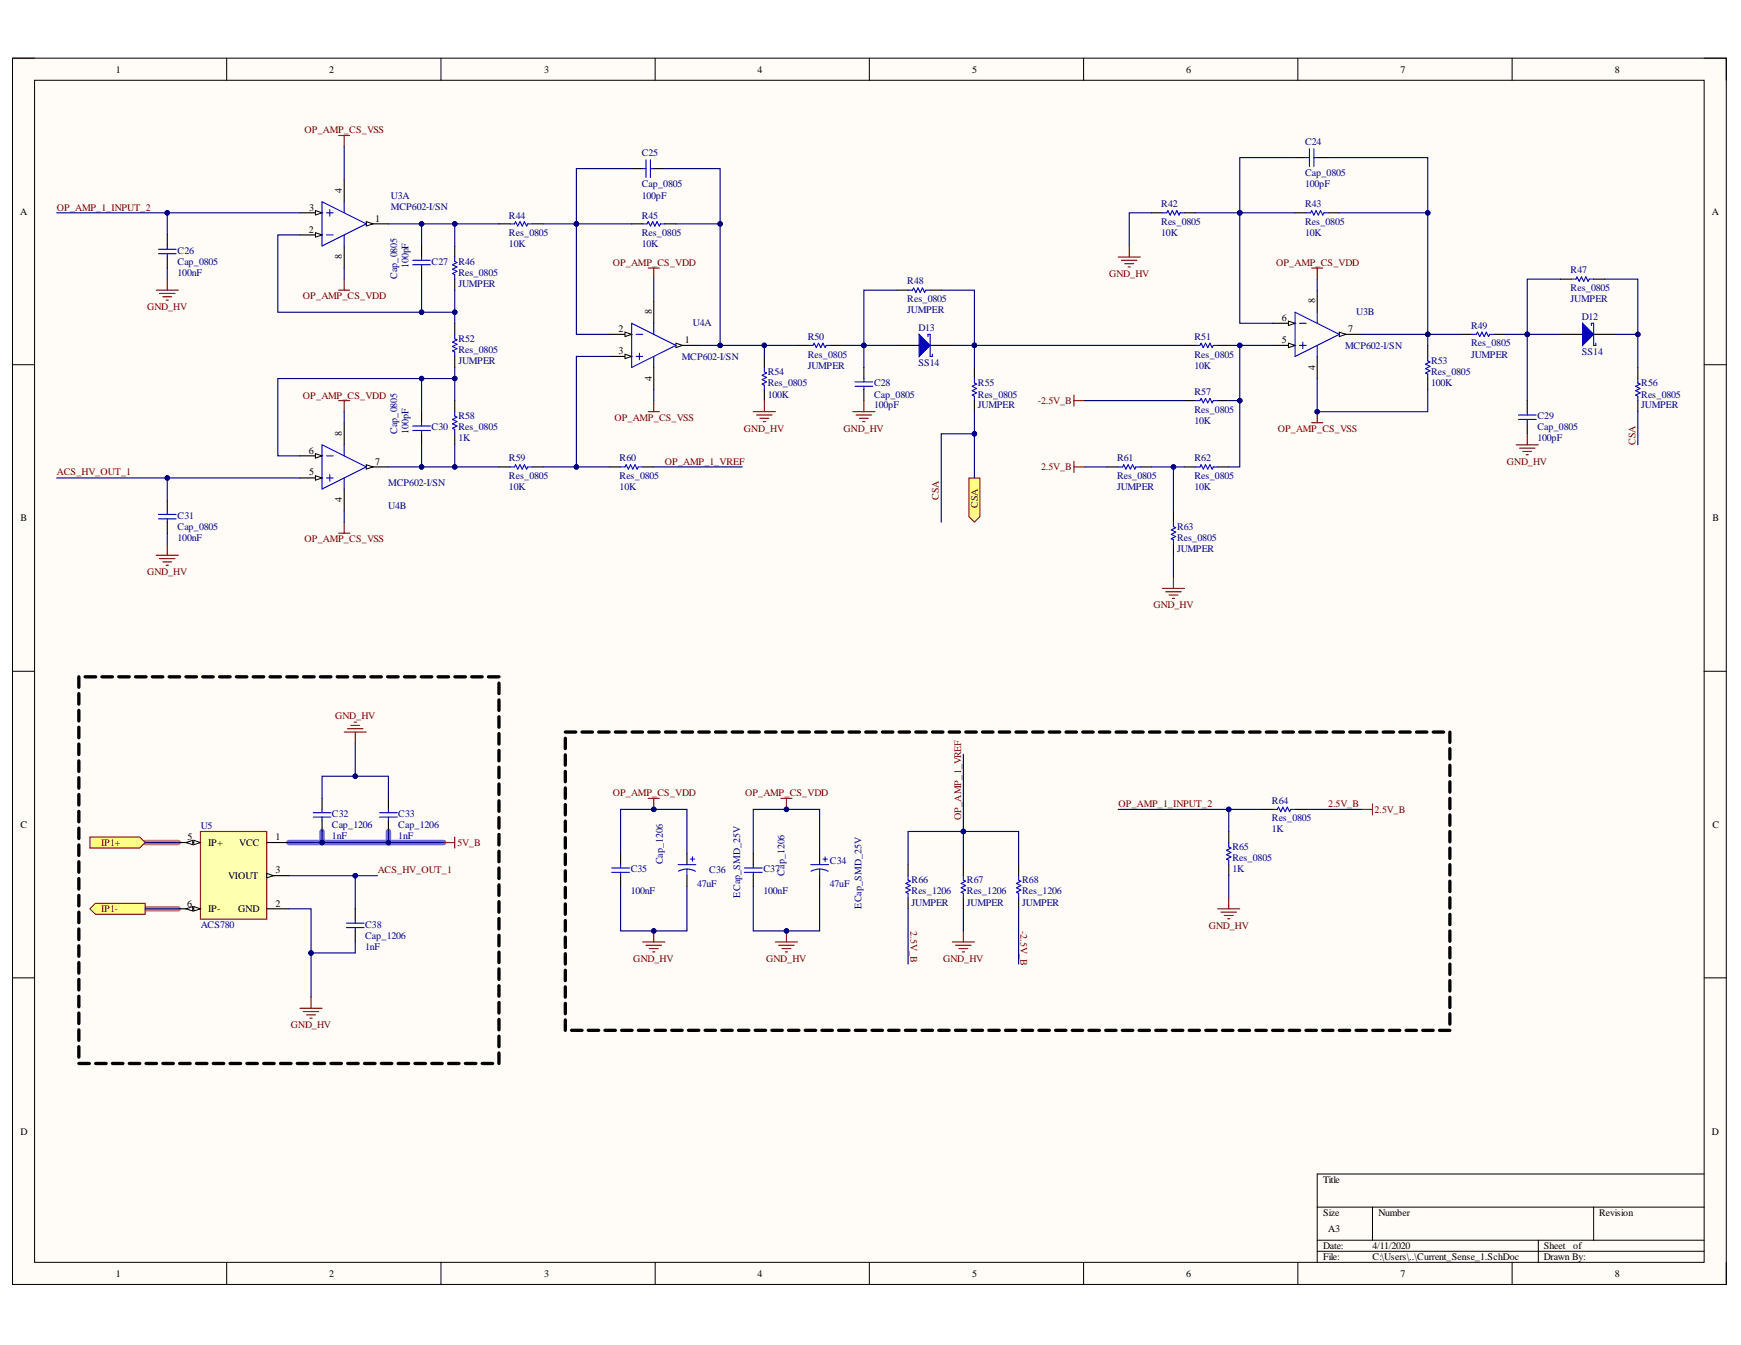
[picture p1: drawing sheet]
<svg xmlns="http://www.w3.org/2000/svg" width="279mm" height="216mm" viewBox="0 0 279 216" stroke-linecap="round" stroke-linejoin="round" font-family="sans-serif">
<defs><g id="words">
<g font-size="1.6">
<text x="18.6" y="11.7">1</text>
<text x="52.8" y="11.7">2</text>
<text x="87.3" y="11.7">3</text>
<text x="121.6" y="11.7">4</text>
<text x="156" y="11.7">5</text>
<text x="190.3" y="11.7">6</text>
<text x="224.8" y="11.7">7</text>
<text x="259.2" y="11.7">8</text>
<text x="3.2" y="34.5">A</text>
<text x="49.6" y="33.8">3</text>
<text x="54.9" y="30.9" transform="rotate(-90 54.9 30.9)">4</text>
<text x="60.2" y="35.6">1</text>
<text x="274.7" y="34.5">A</text>
<text x="49.5" y="37.4">2</text>
<text x="54.9" y="41.6" transform="rotate(-90 54.9 41.6)">8</text>
<text x="99.3" y="53.3">2</text>
<text x="104.6" y="50.5" transform="rotate(-90 104.6 50.5)">8</text>
<text x="205.7" y="51.6">6</text>
<text x="211.1" y="48.7" transform="rotate(-90 211.1 48.7)">8</text>
<text x="216.4" y="53.3">7</text>
<text x="99.3" y="56.9">3</text>
<text x="109.9" y="55.1">1</text>
<text x="205.7" y="55.1">5</text>
<text x="211.1" y="59.4" transform="rotate(-90 211.1 59.4)">4</text>
<text x="104.6" y="61.2" transform="rotate(-90 104.6 61.2)">4</text>
<text x="54.9" y="70" transform="rotate(-90 54.9 70)">8</text>
<text x="49.5" y="72.9">6</text>
<text x="49.6" y="76.3">5</text>
<text x="60.2" y="74.6">7</text>
<text x="3.3" y="83.7">B</text>
<text x="54.9" y="80.6" transform="rotate(-90 54.9 80.6)">4</text>
<text x="274.8" y="83.7">B</text>
<text x="3.3" y="132.9">C</text>
<text x="30.1" y="134.9">5</text>
<text x="33.4" y="135.7">IP+</text>
<text x="38.4" y="135.7">VCC</text>
<text x="44.2" y="134.9">1</text>
<text x="274.8" y="132.9">C</text>
<text x="36.6" y="141">VIOUT</text>
<text x="44.2" y="140.2">3</text>
<text x="30" y="145.5">6</text>
<text x="33.4" y="146.4">IP-</text>
<text x="38.2" y="146.4">GND</text>
<text x="44.2" y="145.5">2</text>
<text x="3.3" y="182.1">D</text>
<text x="274.7" y="182.1">D</text>
<text x="212.3" y="189.9">Title</text>
<text x="212.3" y="195.1">Size</text>
<text x="213.2" y="197.8">A3</text>
<text x="221.2" y="195.1">Number</text>
<text x="256.6" y="195.1">Revision</text>
<text x="212.3" y="200.5">Date:</text>
<text x="212.3" y="202.2">File:</text>
<text x="220.3" y="200.5">4/11/2020</text>
<text x="220.3" y="202.2">C:\Users\..\Current_Sense_1.SchDoc</text>
<text x="247.7" y="200.5">Sheet</text>
<text x="247.7" y="202.2">Drawn By:</text>
<text x="252.5" y="200.5">of</text>
<text x="18.6" y="204.9">1</text>
<text x="52.8" y="204.9">2</text>
<text x="87.3" y="204.9">3</text>
<text x="121.6" y="204.9">4</text>
<text x="156" y="204.9">5</text>
<text x="190.3" y="204.9">6</text>
<text x="224.8" y="204.9">7</text>
<text x="259.2" y="204.9">8</text>
</g>
<g font-size="1.6" fill="#800000">
<text x="48.9" y="21.4">OP_AMP_CS_VSS</text>
<text x="9.1" y="33.8">OP_AMP_1_INPUT_2</text>
<text x="98.3" y="42.7">OP_AMP_CS_VDD</text>
<text x="178" y="44.5">GND_HV</text>
<text x="204.8" y="42.7">OP_AMP_CS_VDD</text>
<text x="23.6" y="49.8">GND_HV</text>
<text x="48.6" y="48">OP_AMP_CS_VDD</text>
<text x="48.6" y="64">OP_AMP_CS_VDD</text>
<text x="166.6" y="64.8">-2.5V_B</text>
<text x="98.6" y="67.5">OP_AMP_CS_VSS</text>
<text x="119.4" y="69.3">GND_HV</text>
<text x="135.4" y="69.3">GND_HV</text>
<text x="205" y="69.3">OP_AMP_CS_VSS</text>
<text x="262.5" y="71.4" transform="rotate(-90 262.5 71.4)">CSA</text>
<text x="9.1" y="76.3">ACS_HV_OUT_1</text>
<text x="106.7" y="74.6">OP_AMP_1_VREF</text>
<text x="167.1" y="75.5">2.5V_B</text>
<text x="241.8" y="74.6">GND_HV</text>
<text x="150.7" y="80.3" transform="rotate(-90 150.7 80.3)">CSA</text>
<text x="156.9" y="81.6" transform="rotate(-90 156.9 81.6)">CSA</text>
<text x="48.9" y="87">OP_AMP_CS_VSS</text>
<text x="23.6" y="92.3">GND_HV</text>
<text x="185.1" y="97.6">GND_HV</text>
<text x="53.8" y="115.4">GND_HV</text>
<text x="98.3" y="127.8">OP_AMP_CS_VDD</text>
<text x="119.6" y="127.8">OP_AMP_CS_VDD</text>
<text x="154.2" y="131.7" transform="rotate(-90 154.2 131.7)">OP_AMP_1_VREF</text>
<text x="179.5" y="129.6">OP_AMP_1_INPUT_2</text>
<text x="213.2" y="129.6">2.5V_B</text>
<text x="220.6" y="130.5">2.5V_B</text>
<text x="16.2" y="135.7">IP1+</text>
<text x="73.4" y="135.7">5V_B</text>
<text x="60.6" y="140.2">ACS_HV_OUT_1</text>
<text x="16.2" y="146.4">IP1-</text>
<text x="146.1" y="149.4" transform="rotate(90 146.1 149.4)">2.5V_B</text>
<text x="163.8" y="149.4" transform="rotate(90 163.8 149.4)">-2.5V_B</text>
<text x="194" y="149.1">GND_HV</text>
<text x="101.6" y="154.4">GND_HV</text>
<text x="122.9" y="154.4">GND_HV</text>
<text x="151.4" y="154.4">GND_HV</text>
<text x="46.7" y="165">GND_HV</text>
</g>
<g font-size="1.6" fill="#000080">
<text x="209.4" y="23.3">C24</text>
<text x="103" y="25.1">C25</text>
<text x="209.4" y="28.3">Cap_0805</text>
<text x="62.7" y="31.9">U3A</text>
<text x="62.7" y="33.6">MCP602-I/SN</text>
<text x="81.7" y="35.1">R44</text>
<text x="103" y="35.1">R45</text>
<text x="103" y="31.9">100pF</text>
<text x="103" y="30.1">Cap_0805</text>
<text x="186.4" y="33.3">R42</text>
<text x="209.4" y="33.3">R43</text>
<text x="209.4" y="30.1">100pF</text>
<text x="28.5" y="40.7">C26</text>
<text x="81.7" y="39.6">10K</text>
<text x="81.7" y="37.9">Res_0805</text>
<text x="103" y="39.6">10K</text>
<text x="103" y="37.9">Res_0805</text>
<text x="186.4" y="37.9">10K</text>
<text x="186.4" y="36.1">Res_0805</text>
<text x="209.4" y="37.9">10K</text>
<text x="209.4" y="36.1">Res_0805</text>
<text x="28.5" y="44.3">100nF</text>
<text x="28.5" y="42.5">Cap_0805</text>
<text x="63.8" y="44.8" transform="rotate(-90 63.8 44.8)">Cap_0805</text>
<text x="65.5" y="43" transform="rotate(-90 65.5 43)">100pF</text>
<text x="69.3" y="42.5">C27</text>
<text x="73.6" y="46.1">JUMPER</text>
<text x="73.6" y="42.5">R46</text>
<text x="73.6" y="44.3">Res_0805</text>
<text x="145.6" y="45.6">R48</text>
<text x="252.1" y="43.9">R47</text>
<text x="252.1" y="46.7">Res_0805</text>
<text x="111.2" y="52.4">U4A</text>
<text x="145.6" y="50.3">JUMPER</text>
<text x="145.6" y="48.5">Res_0805</text>
<text x="147.4" y="53.2">D13</text>
<text x="217.6" y="50.6">U3B</text>
<text x="236.1" y="52.7">R49</text>
<text x="252.1" y="48.5">JUMPER</text>
<text x="253.8" y="51.4">D12</text>
<text x="73.6" y="58.5">JUMPER</text>
<text x="73.6" y="54.9">R52</text>
<text x="73.6" y="56.7">Res_0805</text>
<text x="109.4" y="57.7">MCP602-I/SN</text>
<text x="129.6" y="59.2">JUMPER</text>
<text x="129.6" y="54.5">R50</text>
<text x="129.6" y="57.4">Res_0805</text>
<text x="147.4" y="58.8">SS14</text>
<text x="191.7" y="59.2">10K</text>
<text x="191.7" y="54.5">R51</text>
<text x="191.7" y="57.4">Res_0805</text>
<text x="215.9" y="56">MCP602-I/SN</text>
<text x="229.7" y="58.5">R53</text>
<text x="236.1" y="57.4">JUMPER</text>
<text x="236.1" y="55.6">Res_0805</text>
<text x="253.8" y="57.1">SS14</text>
<text x="123.2" y="63.8">100K</text>
<text x="123.2" y="60.3">R54</text>
<text x="123.2" y="62">Res_0805</text>
<text x="140.3" y="65.5">100pF</text>
<text x="140.3" y="62">C28</text>
<text x="140.3" y="63.8">Cap_0805</text>
<text x="156.9" y="65.5">JUMPER</text>
<text x="156.9" y="62">R55</text>
<text x="156.9" y="63.8">Res_0805</text>
<text x="191.7" y="63.4">R57</text>
<text x="229.7" y="62">100K</text>
<text x="229.7" y="60.3">Res_0805</text>
<text x="263.4" y="65.5">JUMPER</text>
<text x="263.4" y="62">R56</text>
<text x="263.4" y="63.8">Res_0805</text>
<text x="63.8" y="69.6" transform="rotate(-90 63.8 69.6)">Cap_0805</text>
<text x="65.5" y="69.6" transform="rotate(-90 65.5 69.6)">100pF</text>
<text x="69.3" y="69.1">C30</text>
<text x="73.6" y="70.8">1K</text>
<text x="73.6" y="67.3">R58</text>
<text x="73.6" y="69.1">Res_0805</text>
<text x="191.7" y="68">10K</text>
<text x="191.7" y="66.3">Res_0805</text>
<text x="246.7" y="70.8">100pF</text>
<text x="246.7" y="67.3">C29</text>
<text x="246.7" y="69.1">Cap_0805</text>
<text x="81.7" y="74">R59</text>
<text x="81.7" y="76.9">Res_0805</text>
<text x="99.4" y="74">R60</text>
<text x="99.4" y="76.9">Res_0805</text>
<text x="179.3" y="74">R61</text>
<text x="179.3" y="76.9">Res_0805</text>
<text x="191.7" y="74">R62</text>
<text x="191.7" y="76.9">Res_0805</text>
<text x="28.5" y="83.2">C31</text>
<text x="62.3" y="81.6">U4B</text>
<text x="62.3" y="78.1">MCP602-I/SN</text>
<text x="81.7" y="78.7">10K</text>
<text x="99.4" y="78.7">10K</text>
<text x="179.3" y="78.7">JUMPER</text>
<text x="191.7" y="78.7">10K</text>
<text x="28.5" y="86.8">100nF</text>
<text x="28.5" y="85">Cap_0805</text>
<text x="188.9" y="88.6">JUMPER</text>
<text x="188.9" y="85">R63</text>
<text x="188.9" y="86.8">Res_0805</text>
<text x="53.3" y="131.2">C32</text>
<text x="63.9" y="131.2">C33</text>
<text x="204.1" y="129">R64</text>
<text x="204.1" y="131.8">Res_0805</text>
<text x="32.2" y="133.1">U5</text>
<text x="53.3" y="134.7">1nF</text>
<text x="53.3" y="132.9">Cap_1206</text>
<text x="63.9" y="134.7">1nF</text>
<text x="63.9" y="132.9">Cap_1206</text>
<text x="197.8" y="136.5">R65</text>
<text x="204.1" y="133.6">1K</text>
<text x="101.2" y="143.6">100nF</text>
<text x="101.2" y="140">C35</text>
<text x="106.4" y="138.8" transform="rotate(-90 106.4 138.8)">Cap_1206</text>
<text x="111.9" y="142.3">47uF</text>
<text x="113.8" y="140.2">C36</text>
<text x="122.5" y="143.6">100nF</text>
<text x="122.5" y="140">C37</text>
<text x="125.9" y="140.5" transform="rotate(-90 125.9 140.5)">Cap_1206</text>
<text x="133.2" y="142.3">47uF</text>
<text x="133.2" y="138.8">C34</text>
<text x="146.3" y="141.8">R66</text>
<text x="146.3" y="143.6">Res_1206</text>
<text x="155.2" y="141.8">R67</text>
<text x="155.2" y="143.6">Res_1206</text>
<text x="164" y="141.8">R68</text>
<text x="164" y="143.6">Res_1206</text>
<text x="197.8" y="140">1K</text>
<text x="197.8" y="138.3">Res_0805</text>
<text x="32.2" y="149">ACS780</text>
<text x="58.6" y="148.9">C38</text>
<text x="118.8" y="144.1" transform="rotate(-90 118.8 144.1)">ECap_SMD_25V</text>
<text x="138.2" y="145.9" transform="rotate(-90 138.2 145.9)">ECap_SMD_25V</text>
<text x="146.3" y="145.4">JUMPER</text>
<text x="155.2" y="145.4">JUMPER</text>
<text x="164" y="145.4">JUMPER</text>
<text x="58.6" y="152.5">1nF</text>
<text x="58.6" y="150.7">Cap_1206</text>
</g>
</g></defs>
<path d="M2 9.3h275v196.9h-275z" fill-rule="evenodd" fill="#fffcf8"/>
<path d="M2 9.3h275v196.9h-275z" fill="none" stroke="#000" stroke-width=".16"/>
<path d="M5.5 12.9h268v189.7h-268z" fill-rule="evenodd" fill="#fffcf8"/>
<g fill="none" stroke="#000" stroke-width=".16">
<path d="M2 9.3h3.5M5.5 12.9h268v189.7h-268zM36.4 9.3v3.6M70.8 9.3v3.6M105.1 9.3v3.6M139.5 9.3v3.6M173.9 9.3v3.6M208.3 9.3v3.6M242.7 9.3v3.6M273.5 9.3h3.5v3.6M2 58.5h3.5M273.5 58.6h3.5"/>
<path d="M2 107.8h3.5M273.5 107.8h3.5M2 157h3.5M273.5 157h3.5M211.4 193.8h62.1M211.4 199.1h62.1M220.3 193.8v5.3M246.9 199.1v3.5M255.8 193.8v5.3M273.5 188.4h-62.1v14.2M36.4 202.6v3.6M70.8 202.6v3.6"/>
<path d="M105.1 202.6v3.6M139.5 202.6v3.6M173.9 202.6v3.6M208.3 202.6v3.6M211.4 200.9h62.1M242.7 202.6v3.6M277 202.6v3.6"/>
</g>
<path d="M23.3 135.2h5.3M23.3 145.9h5.3" fill="none" stroke="#ff6e6e" stroke-width=".89"/>
<path d="M51.7 133.5v1.7M62.3 133.5v1.7h-15.9M62.3 135.2h8.9" fill="none" stroke="#6e6eff" stroke-width=".89"/>
<path d="M14.4 134.4h8l.9 .8-.9 .9h-8z" fill-rule="evenodd" fill="#ffff80"/>
<path d="M14.4 134.4h8l.9 .8-.9 .9h-8z" fill="none" stroke="#800000" stroke-width=".16"/>
<path d="M14.4 145.9l.9-.9h8v1.8h-8z" fill-rule="evenodd" fill="#ffff80"/>
<path d="M14.4 145.9l.9-.9h8v1.8h-8z" fill="none" stroke="#800000" stroke-width=".16"/>
<path d="M97.8 57.2h3.6" fill="none" stroke="#000" stroke-width=".18"/>
<path d="M100.3 56.9l1.1 .3-1.1 .4z" fill="#f8fcff"/>
<path d="M100.3 56.9l1.1 .3-1.1 .4z" fill="none" stroke="#000" stroke-width=".16"/>
<path d="M97.8 53.7h3.6" fill="none" stroke="#000" stroke-width=".18"/>
<path d="M100.3 53.3l1.1 .4-1.1 .3z" fill="#f8fcff"/>
<path d="M100.3 53.3l1.1 .4-1.1 .3z" fill="none" stroke="#000" stroke-width=".16"/>
<path d="M108.5 55.4h3.5" fill="none" stroke="#000" stroke-width=".18"/>
<path d="M108.5 55.1l1 .3-1 .4z" fill="#f8fcff"/>
<path d="M108.5 55.1l1 .3-1 .4z" fill="none" stroke="#000" stroke-width=".16"/>
<path d="M103.1 35.9h.8l.1-.3 .4 .7 .3-.7 .4 .7 .4-.7 .3 .7 .2-.4h.7M101.4 51.9l7.1 3.5-7.1 3.6zM102.1 53.7h1M102.1 57.2h1M102.6 56.7v1M104.9 51.9v1.8M104.9 57.2v1.8M122.7 59v.7l.3 .2-.7 .3 .7 .4-.7 .3 .7 .4-.7 .4 .4 .1v.7" fill="none" stroke="#00f" stroke-width=".18"/>
<path d="M101.4 35.9h1.7M106.7 35.9h1.8M104.9 48.3v3.6M104.9 59v3.5M122.7 57.2v1.8M122.7 62.5v1.8" fill="none" stroke="#000" stroke-width=".18"/>
<path d="M155.5 76.7h1.8v6.2l-.9 .9-.9-.9z" fill-rule="evenodd" fill="#ffff80"/>
<path d="M155.5 76.7h1.8v6.2l-.9 .9-.9-.9z" fill="none" stroke="#800000" stroke-width=".16"/>
<path d="M48.1 34.2h3.6" fill="none" stroke="#000" stroke-width=".18"/>
<path d="M50.6 33.8l1.1 .4-1.1 .3z" fill="#f8fcff"/>
<path d="M50.6 33.8l1.1 .4-1.1 .3z" fill="none" stroke="#000" stroke-width=".16"/>
<path d="M48.1 37.7h3.6" fill="none" stroke="#000" stroke-width=".18"/>
<path d="M50.6 37.4l1.1 .3-1.1 .4z" fill="#f8fcff"/>
<path d="M50.6 37.4l1.1 .3-1.1 .4z" fill="none" stroke="#000" stroke-width=".16"/>
<path d="M58.8 35.9h3.5" fill="none" stroke="#000" stroke-width=".18"/>
<path d="M58.8 35.6l1 .3-1 .4z" fill="#f8fcff"/>
<path d="M58.8 35.6l1 .3-1 .4z" fill="none" stroke="#000" stroke-width=".16"/>
<g fill="none" stroke="#00f" stroke-width=".18">
<path d="M26.8 39.5v.5M51.7 32.4l7.1 3.5-7.1 3.6zM52.4 37.7h1.1M52.4 34.2h1.1M52.9 33.6v1.1M55.2 32.4v1.8M55.2 37.7v1.8M103.1 27.1h.6M103.7 25.7v2.8M104.4 25.7v2.8M104.4 27.1h.5M25.4 40h2.9"/>
<path d="M25.4 40.7h2.9M26.8 40.7v.6M73 41.3v.7l.3 .1-.7 .4 .7 .4-.7 .3 .7 .4-.7 .3 .4 .2v.7M129.8 55.4h.7l.1-.3 .4 .7 .4-.7 .3 .7 .4-.7 .3 .7 .2-.4h.7M137.2 61.3h2.9M137.2 62h2.9M138.6 60.8v.5M138.6 62v.5M50.3 131.2h2.8M50.3 130.5h2.8M51.7 129.9v.6M51.7 131.2v.5"/>
<path d="M60.9 131.2h2.9M60.9 130.5h2.9M62.3 129.9v.6M62.3 131.2v.5M55.6 148.2h2.8M55.6 148.9h2.8M57 147.7v.5M57 148.9v.5"/>
</g>
<g fill="none" stroke="#000" stroke-width=".18">
<path d="M26.8 37.7v1.8M55.2 28.8v3.6M55.2 39.5v3.5M73 39.5v1.8M101.4 27.1h1.7M104.9 27.1h1.8M26.8 41.3v1.7M73 44.8v1.8M128 55.4h1.8M133.3 55.4h1.8M138.6 59v1.8M138.6 62.5v1.8"/>
<path d="M51.7 128.2v1.7M51.7 131.7v1.8M62.3 128.2v1.7M62.3 131.7v1.8M57 145.9v1.8M57 149.4v1.8"/>
</g>
<g fill="none" stroke="#800000" stroke-width=".18">
<path d="M25.1 46.6h3.5M25.6 47.1h2.5M26.1 47.6h1.5M26.7 48.2h.3M26.8 44.8v1.8M54.3 46.6h1.8M55.2 44.8v1.8M136.9 66.1h3.5M137.4 66.6h2.5M137.9 67.1h1.4M138.5 67.7h.3M138.6 64.3v1.8"/>
<path d="M55.2 117.5h3.6M55.8 117h2.5M56.3 116.4h1.4M56.8 115.9h.4M57 117.5v1.8M71.2 135.2h1.8M73 134.4v1.7M48.1 161.8h3.6M48.7 162.4h2.5M49.2 162.9h1.4M49.7 163.4h.4M49.9 160.1v1.7"/>
</g>
<path d="M32.2 133.5h10.6v14h-10.6z" fill-rule="evenodd" fill="#ffffb0"/>
<path d="M32.2 133.5h10.6v14h-10.6z" fill="none" stroke="#800000" stroke-width=".18"/>
<path d="M28.6 135.2h3.6" fill="none" stroke="#000" stroke-width=".18"/>
<path d="M31.1 134.9l1.1 .3-1.1 .4z" fill="#f8fcff"/>
<path d="M31.1 134.9l1.1 .3-1.1 .4z" fill="none" stroke="#000" stroke-width=".16"/>
<path d="M29.9 135.2l1-.3v.7z" fill="#f8fcff"/>
<path d="M29.9 135.2l1-.3v.7z" fill="none" stroke="#000" stroke-width=".16"/>
<path d="M28.6 145.9h3.6" fill="none" stroke="#000" stroke-width=".18"/>
<path d="M31.1 145.5l1.1 .4-1.1 .3z" fill="#f8fcff"/>
<path d="M31.1 145.5l1.1 .4-1.1 .3z" fill="none" stroke="#000" stroke-width=".16"/>
<path d="M29.9 145.9l1-.4v.7z" fill="#f8fcff"/>
<path d="M29.9 145.9l1-.4v.7z" fill="none" stroke="#000" stroke-width=".16"/>
<path d="M42.8 135.2h3.6M42.8 140.6h3.6" fill="none" stroke="#000" stroke-width=".18"/>
<path d="M42.8 140.2l1.1 .4-1.1 .3z" fill="#f8fcff"/>
<path d="M42.8 140.2l1.1 .4-1.1 .3z" fill="none" stroke="#000" stroke-width=".16"/>
<path d="M144 46.6h1.7M144 55.4h3.5M149.3 46.6h1.8M149.3 55.4h3.5M42.8 145.9h3.6" fill="none" stroke="#000" stroke-width=".18"/>
<path d="M145.7 46.6h.7l.2-.4 .4 .7 .3-.7 .4 .7 .3-.7 .4 .7 .2-.3h.7" fill="none" stroke="#00f" stroke-width=".18"/>
<path d="M147.5 53.7l1.8 1.7-1.8 1.8z" fill="#00f"/>
<path d="M147.5 53.7l1.8 1.7-1.8 1.8zM148.9 54v-.3h.4v3.5h.3v-.3" fill="none" stroke="#00f" stroke-width=".18"/>
<path d="M58.8 74.9h3.5" fill="none" stroke="#000" stroke-width=".18"/>
<path d="M58.8 74.6l1 .3-1 .4z" fill="#f8fcff"/>
<path d="M58.8 74.6l1 .3-1 .4z" fill="none" stroke="#000" stroke-width=".16"/>
<path d="M48.1 76.7h3.6" fill="none" stroke="#000" stroke-width=".18"/>
<path d="M50.6 76.4l1.1 .3-1.1 .4z" fill="#f8fcff"/>
<path d="M50.6 76.4l1.1 .3-1.1 .4z" fill="none" stroke="#000" stroke-width=".16"/>
<path d="M48.1 73.2h3.6" fill="none" stroke="#000" stroke-width=".18"/>
<path d="M50.6 72.8l1.1 .4-1.1 .3z" fill="#f8fcff"/>
<path d="M50.6 72.8l1.1 .4-1.1 .3z" fill="none" stroke="#000" stroke-width=".16"/>
<g fill="none" stroke="#00f" stroke-width=".18">
<path d="M81.9 35.9h.7l.1-.3 .4 .7 .3-.7 .4 .7 .4-.7 .3 .7 .2-.4h.7M66.2 41.8h2.9M66.2 42.5h2.9M67.7 41.3v.5M67.7 42.5v.5M73 53.7v.7l.3 .2-.7 .3 .7 .4-.7 .3 .7 .4-.7 .3 .4 .2v.7M51.7 71.4l7.1 3.5-7.1 3.6zM52.4 73.2h1.1M52.4 76.7h1.1M52.9 76.2v1.1M55.2 71.4v1.8M55.2 76.7v1.8"/>
<path d="M66.2 68.4h2.9M66.2 69.1h2.9M67.7 67.9v.5M67.7 69.1v.5M73 66.1v.7l.3 .2-.7 .3 .7 .4-.7 .3 .7 .4-.7 .3 .4 .2v.7M81.9 74.9h.7l.1-.3 .4 .7 .3-.7 .4 .7 .4-.7 .3 .7 .2-.4h.7M99.6 74.9h.7l.2-.3 .3 .7 .4-.7 .3 .7 .4-.7 .4 .7 .1-.4h.7M156.4 60.8v.7l.3 .2-.7 .3 .7 .4-.7 .3 .7 .4-.7 .3 .4 .2v.7"/>
</g>
<g fill="none" stroke="#000" stroke-width=".18">
<path d="M67.7 39.5v1.8M80.1 35.9h1.8M85.4 35.9h1.8M67.7 43v1.8M73 51.9v1.8M73 57.2v1.8M156.4 59v1.8M214.9 53.7h3.6M55.2 67.9v3.5M55.2 78.5v3.5M67.7 66.1v1.8M67.7 69.6v1.8"/>
<path d="M73 64.3v1.8M73 69.6v1.8M80.1 74.9h1.8M85.4 74.9h1.8M97.8 74.9h1.8M103.1 74.9h1.8M156.4 64.3v1.8"/>
</g>
<g fill="none" stroke="#800000" stroke-width=".18">
<path d="M54.3 21.7h1.8M55.2 21.7v1.8M54.3 64.3h1.8M55.2 64.3v1.8M104 66.1h1.8M104.9 64.3v1.8M120.9 66.1h3.5M121.4 66.6h2.5M122 67.1h1.4M122.5 67.7h.3M122.7 64.3v1.8M54.3 85.6h1.8"/>
<path d="M55.2 83.8v1.8"/>
</g>
<path d="M214.9 53.3l1.1 .4-1.1 .3z" fill="#f8fcff"/>
<path d="M214.9 53.3l1.1 .4-1.1 .3z" fill="none" stroke="#000" stroke-width=".16"/>
<path d="M204.3 55.4h3.5" fill="none" stroke="#000" stroke-width=".18"/>
<path d="M206.8 55.1l1 .3-1 .4z" fill="#f8fcff"/>
<path d="M206.8 55.1l1 .3-1 .4z" fill="none" stroke="#000" stroke-width=".16"/>
<path d="M204.3 51.9h3.5" fill="none" stroke="#000" stroke-width=".18"/>
<path d="M206.8 51.5l1 .4-1 .4z" fill="#f8fcff"/>
<path d="M206.8 51.5l1 .4-1 .4z" fill="none" stroke="#000" stroke-width=".16"/>
<g fill="none" stroke="#00f" stroke-width=".18">
<path d="M186.5 34.2h.7l.2-.4 .4 .7 .3-.7 .4 .7 .4-.7 .3 .7 .2-.3h.7M209.6 34.2h.7l.2-.4 .4 .7 .3-.7 .4 .7 .3-.7 .4 .7 .1-.3h.8M191.9 55.4h.7l.2-.3 .3 .7 .4-.7 .3 .7 .4-.7 .3 .7 .2-.4h.7M207.8 50.1l7.1 3.6-7.1 3.5zM208.5 51.9h1.1M208.5 55.4h1.1M209.1 54.9v1.1M211.4 50.1v1.8M211.4 55.4v1.8M229.1 57.2v.7l.4 .2-.7 .4 .7 .3-.7 .4 .7 .3-.7 .4 .3 .2v.7M236.2 53.7h.7l.2-.4 .4 .7 .3-.7 .4 .7 .3-.7 .4 .7 .2-.3h.7M252.2 44.8h.7l.2-.4 .3 .8 .4-.8 .4 .8 .3-.8 .4 .8 .1-.4h.8"/>
<path d="M179.4 75h.8l.1-.4 .4 .7 .3-.7 .4 .7 .4-.7 .3 .7 .2-.3h.7M191.9 64.3h.7l.2-.3 .3 .7 .4-.7 .3 .7 .4-.7 .3 .7 .2-.4h.7M191.9 75h.7l.2-.4 .3 .7 .4-.7 .3 .7 .4-.7 .3 .7 .2-.3h.7M243.7 66.6h2.8M243.7 67.3h2.8M245.1 66.1v.5M245.1 67.3v.6M188.3 83.8v.7l.4 .2-.7 .4 .7 .3-.7 .4 .7 .3-.7 .4 .3 .2v.7"/>
</g>
<g fill="none" stroke="#000" stroke-width=".18">
<path d="M184.8 34.2h1.7M190.1 34.2h1.8M207.8 34.2h1.8M213.2 34.2h1.7M190.1 55.4h1.8M195.4 55.4h1.8M211.4 46.6v3.5M211.4 57.2v3.6M229.1 55.4v1.8M234.5 53.7h1.7M239.8 53.7h1.8M250.4 53.7h3.6"/>
<path d="M250.4 44.8h1.8M255.8 53.7h3.5M255.8 44.8h1.7M177.7 75h1.7M183 75h1.8M190.1 64.3h1.8M190.1 75h1.8M195.4 64.3h1.8M195.4 75h1.8M229.1 60.8v1.7M245.1 64.3v1.8M245.1 67.9v1.7"/>
<path d="M188.3 82v1.8M188.3 87.4v1.7"/>
</g>
<g fill="none" stroke="#800000" stroke-width=".18">
<path d="M181.2 39.5v1.8M179.4 41.3h3.6M180 41.8h2.5M180.5 42.3h1.4M181 42.9h.4M172.3 63.4v1.8M172.3 74.1v1.7M172.3 75h1.8M172.3 64.3h1.8M243.3 71.4h3.6M243.9 71.9h2.4M244.4 72.5h1.4"/>
<path d="M244.9 73h.4M245.1 69.6v1.8M186.5 94.5h3.6M187.1 95h2.5M187.6 95.5h1.4M188.1 96h.4M188.3 92.7v1.8"/>
</g>
<path d="M254 51.9l1.8 1.8-1.8 1.7z" fill="#00f"/>
<path d="M254 51.9l1.8 1.8-1.8 1.7zM255.4 52.3v-.4h.4v3.5h.3v-.3M262.8 60.8v.7l.4 .2-.7 .3 .7 .4-.7 .3 .7 .4-.7 .3 .3 .2v.7" fill="none" stroke="#00f" stroke-width=".18"/>
<path d="M262.8 59v1.8M262.8 64.3v1.8" fill="none" stroke="#000" stroke-width=".18"/>
<path d="M210.5 67.9h1.8M211.4 66.1v1.8" fill="none" stroke="#800000" stroke-width=".18"/>
<circle cx="211.4" cy="66.1" r=".35" fill="#000080"/>
<circle cx="211.4" cy="66.1" r=".35" fill="none" stroke="#000080" stroke-width=".16"/>
<g fill="none" stroke="#800000" stroke-width=".18">
<path d="M104 43h1.8M104.9 43v1.8M210.5 43h1.8M211.4 43v1.8M25.1 89.1h3.5M25.6 89.7h2.5M26.1 90.2h1.5M26.7 90.7h.3M26.8 87.4v1.7M104 128.2h1.8M104.9 128.2v1.7M152.8 151.2h3.6"/>
<path d="M153.4 151.7h2.4M153.9 152.3h1.4M154.4 152.8h.4M154.6 149.4v1.8M195.4 145.9h3.6M195.9 146.4h2.5M196.5 147h1.4M197 147.5h.4M197.2 144.1v1.8"/>
</g>
<g fill="none" stroke="#000" stroke-width=".18">
<path d="M207.8 25.3h1.8M211.4 25.3h1.8M26.8 80.3v1.7M26.8 83.8v1.8M99.6 137v1.8M110.2 137v1.8M120.9 137v1.8M131.5 137v1.8M145.7 138.8v1.8M154.6 138.8v1.8M163.5 138.8v1.8M197.2 133.5v1.7"/>
<path d="M197.2 138.8v1.8M202.5 129.9h1.8M207.8 129.9h1.8M99.6 140.6v1.7M110.2 140.6v1.7M120.9 140.6v1.7M131.5 140.6v1.7M145.7 144.1v1.8M154.6 144.1v1.8M163.5 144.1v1.8"/>
</g>
<g fill="none" stroke="#00f" stroke-width=".18">
<path d="M209.6 25.3h.5M210.1 23.9v2.8M210.9 23.9v2.8M210.9 25.3h.5M25.4 82.6h2.9M25.4 83.3h2.9M26.8 82v.6M26.8 83.3v.5M98.2 139.3h2.8M99.6 138.8v.5M108.8 138.8h2.9M110.2 139.5l.8 .1 .6 .3"/>
<path d="M110.2 139.5l-.7 .1-.6 .3M110.2 139.5v1.1M110.8 137.9h.7M111.1 137.5v.8M119.5 139.3h2.8M120.9 138.8v.5M130.1 138.8h2.9M131.5 139.5l.7 .1 .7 .3M131.5 139.5l-.7 .1-.6 .3M131.5 139.5v1.1M132.1 137.9h.7M132.4 137.5v.8"/>
<path d="M197.2 135.2v.8l.3 .1-.7 .4 .7 .3-.7 .4 .7 .4-.7 .3 .4 .2v.7M204.3 129.9h.7l.2-.3 .3 .7 .4-.7 .3 .7 .4-.7 .4 .7 .1-.4h.7M98.2 140h2.8M99.6 140v.6M119.5 140h2.8M120.9 140v.6M145.7 140.6v.7l.4 .2-.7 .3 .7 .4-.7 .3 .7 .4-.7 .3 .3 .2v.7M154.6 140.6v.7l.4 .2-.8 .3 .8 .4-.8 .3 .8 .4-.8 .3 .4 .2v.7M163.5 140.6v.7l.3 .2-.7 .3 .7 .4-.7 .3 .7 .4-.7 .3 .4 .2v.7"/>
</g>
<g fill="none" stroke="#000" stroke-width=".53">
<path d="M12.7 108.6v1.7M12.7 111.3v1.7M12.7 114v1.7M12.7 116.7v1.7M12.7 119.4v1.7M13.7 108.6h1.6M16.4 108.6h1.6M19.1 108.6h1.6M21.8 108.6h1.6M24.4 108.6h1.7M27.1 108.6h1.7M29.8 108.6h1.7"/>
<path d="M32.5 108.6h1.7M35.2 108.6h1.7M37.9 108.6h1.7M40.6 108.6h1.7M43.3 108.6h1.7M46 108.6h1.7M48.7 108.6h1.7M51.4 108.6h1.7M54.1 108.6h1.7M56.8 108.6h1.7M59.5 108.6h1.7M62.2 108.6h1.7"/>
<path d="M64.9 108.6h1.7M67.6 108.6h1.7M70.3 108.6h1.7M73 108.6h1.7M75.7 108.6h1.7M78.4 108.6h1.7M80.1 109.7v1.6M80.1 112.4v1.6M80.1 115.1v1.6M80.1 117.8v1.6M90.7 117.5h1.7M90.7 118.5v1.7"/>
<path d="M93.4 117.5h1.7M96.1 117.5h1.7M98.8 117.5h1.6M101.4 117.5h1.7M104.1 117.5h1.7M106.8 117.5h1.7M109.5 117.5h1.6M112.2 117.5h1.6M114.8 117.5h1.7M117.5 117.5h1.7M120.2 117.5h1.7M122.9 117.5h1.6"/>
<path d="M125.5 117.5h1.7M128.2 117.5h1.7M130.9 117.5h1.7M133.6 117.5h1.7M136.3 117.5h1.6M138.9 117.5h1.7M141.6 117.5h1.7M144.3 117.5h1.7M147 117.5h1.6M149.6 117.5h1.7M152.3 117.5h1.7M155 117.5h1.7"/>
<path d="M157.7 117.5h1.7M160.4 117.5h1.6M163 117.5h1.7M165.7 117.5h1.7M168.4 117.5h1.7M171.1 117.5h1.6M173.8 117.5h1.6M176.4 117.5h1.7M179.1 117.5h1.7M181.8 117.5h1.7M184.5 117.5h1.6M187.1 117.5h1.7"/>
<path d="M189.8 117.5h1.7M192.5 117.5h1.7M195.2 117.5h1.7M197.9 117.5h1.6M200.5 117.5h1.7M203.2 117.5h1.7M205.9 117.5h1.7M208.6 117.5h1.6M211.3 117.5h1.6M213.9 117.5h1.7M216.6 117.5h1.7M219.3 117.5h1.7"/>
<path d="M222 117.5h1.6M224.6 117.5h1.7M227.3 117.5h1.7M230 117.5h1.7M232.7 117.5v1.7M12.7 122.1v1.7M12.7 124.8v1.7M12.7 127.5v1.7M12.7 130.2v1.7M12.7 132.9v1.7M12.7 135.6v1.7M12.7 138.3v1.7"/>
<path d="M80.1 120.5v1.6M80.1 123.1v1.7M80.1 125.8v1.7M80.1 128.5v1.7M80.1 131.2v1.7M80.1 133.9v1.7M80.1 136.6v1.7M80.1 139.3v1.7M90.7 121.2v1.6M90.7 123.8v1.7M90.7 126.5v1.7M90.7 129.1v1.7"/>
<path d="M90.7 131.8v1.7M90.7 134.5v1.6M90.7 137.1v1.7M90.7 139.8v1.7M232.7 120.2v1.6M232.7 122.8v1.7M232.7 125.5v1.7M232.7 128.2v1.6M232.7 130.8v1.7M232.7 133.5v1.6M232.7 136.1v1.7M232.7 138.8v1.7"/>
<path d="M12.7 141v1.7M12.7 143.7v1.7M12.7 146.4v1.7M12.7 149.1v1.7M12.7 151.8v1.7M12.7 154.5v1.7M12.7 157.2v1.7M12.7 159.9v1.7M80.1 142v1.7M80.1 144.7v1.7M80.1 147.4v1.7M80.1 150.1v1.7"/>
<path d="M80.1 152.8v1.7M80.1 155.5v1.7M80.1 158.2v1.7M90.7 142.4v1.7M90.7 145.1v1.7M90.7 147.8v1.6M90.7 150.4v1.7M90.7 153.1v1.6M90.7 155.7v1.7M90.7 158.4v1.7M232.7 141.5v1.6M232.7 144.1v1.7"/>
<path d="M232.7 146.8v1.6M232.7 149.4v1.7M232.7 152.1v1.7M232.7 154.7v1.7M232.7 157.4v1.7M12.7 162.6v1.7M12.7 165.3v1.7M12.7 168v1.7M12.7 170.7h1.6M15.3 170.7h1.7M18 170.7h1.7M20.7 170.7h1.7"/>
<path d="M23.4 170.7h1.7M26.1 170.7h1.7M28.8 170.7h1.7M31.5 170.7h1.7M34.2 170.7h1.7M36.9 170.7h1.7M39.6 170.7h1.7M42.3 170.7h1.7M45 170.7h1.7M47.7 170.7h1.7M50.4 170.7h1.7M53.1 170.7h1.7"/>
<path d="M55.8 170.7h1.7M58.5 170.7h1.7M61.2 170.7h1.7M63.9 170.7h1.7M66.6 170.7h1.7M69.3 170.7h1.7M72 170.7h1.7M74.7 170.7h1.7M77.4 170.7h1.7M80.1 160.9v1.7M80.1 163.6v1.7M80.1 166.3v1.7"/>
<path d="M80.1 169v1.7M90.7 161.1v1.6M90.7 163.7v1.7M91.7 165.4h1.7M94.4 165.4h1.7M97.1 165.4h1.7M99.8 165.4h1.6M102.4 165.4h1.7M105.1 165.4h1.7M107.8 165.4h1.7M110.5 165.4h1.7M113.2 165.4h1.6"/>
<path d="M115.8 165.4h1.7M118.5 165.4h1.7M121.2 165.4h1.7M123.9 165.4h1.6M126.5 165.4h1.7M129.2 165.4h1.7M131.9 165.4h1.7M134.6 165.4h1.7M137.3 165.4h1.6M139.9 165.4h1.7M142.6 165.4h1.7M145.3 165.4h1.7"/>
<path d="M148 165.4h1.6M150.7 165.4h1.6M153.3 165.4h1.7M156 165.4h1.7M158.7 165.4h1.7M161.4 165.4h1.6M164 165.4h1.7M166.7 165.4h1.7M169.4 165.4h1.7M172.1 165.4h1.7M174.8 165.4h1.6M177.4 165.4h1.7"/>
<path d="M180.1 165.4h1.7M182.8 165.4h1.7M185.5 165.4h1.6M188.1 165.4h1.7M190.8 165.4h1.7M193.5 165.4h1.7M196.2 165.4h1.7M198.9 165.4h1.6M201.5 165.4h1.7M204.2 165.4h1.7M206.9 165.4h1.7M209.6 165.4h1.7"/>
<path d="M212.3 165.4h1.6M214.9 165.4h1.7M217.6 165.4h1.7M220.3 165.4h1.7M223 165.4h1.6M225.6 165.4h1.7M228.3 165.4h1.7M231 165.4h1.7M232.7 160.1v1.6M232.7 162.7v1.7"/>
</g>
<circle cx="104.9" cy="129.9" r=".36" fill="#000080"/>
<circle cx="104.9" cy="129.9" r=".36" fill="none" stroke="#000080" stroke-width=".16"/>
<path d="M125.3 128.2h1.8M126.2 128.2v1.7" fill="none" stroke="#800000" stroke-width=".18"/>
<circle cx="126.2" cy="129.9" r=".36" fill="#000080"/>
<circle cx="126.2" cy="129.9" r=".36" fill="none" stroke="#000080" stroke-width=".16"/>
<path d="M124.4 151.2h3.6M125 151.7h2.5M125.5 152.3h1.4M126 152.8h.4M126.2 149.4v1.8" fill="none" stroke="#800000" stroke-width=".18"/>
<circle cx="126.2" cy="149.4" r=".35" fill="#000080"/>
<circle cx="126.2" cy="149.4" r=".35" fill="none" stroke="#000080" stroke-width=".16"/>
<path d="M103.1 151.2h3.6M103.7 151.7h2.5M104.2 152.3h1.4M104.7 152.8h.4M104.9 149.4v1.8" fill="none" stroke="#800000" stroke-width=".18"/>
<circle cx="104.9" cy="149.4" r=".35" fill="#000080"/>
<circle cx="104.9" cy="149.4" r=".35" fill="none" stroke="#000080" stroke-width=".16"/>
<path d="M218.5 129.9h1.8M220.3 129v1.8" fill="none" stroke="#800000" stroke-width=".18"/>
<path d="M9.1 76.7h39M262.8 66.1v5.3" fill="none" stroke="#000080" stroke-width=".18"/>
<circle cx="26.8" cy="76.7" r=".36" fill="#000080"/>
<circle cx="26.8" cy="76.7" r=".36" fill="none" stroke="#000080" stroke-width=".16"/>
<path d="M9.1 34.2h17.7v3.5" fill="none" stroke="#000080" stroke-width=".18"/>
<circle cx="26.8" cy="34.2" r=".36" fill="#000080"/>
<circle cx="26.8" cy="34.2" r=".36" fill="none" stroke="#000080" stroke-width=".16"/>
<path d="M26.8 34.2h21.3M23.3 135.2h5.3M23.3 145.9h5.3" fill="none" stroke="#000080" stroke-width=".18"/>
<circle cx="26.8" cy="34.2" r=".36" fill="#000080"/>
<circle cx="26.8" cy="34.2" r=".36" fill="none" stroke="#000080" stroke-width=".16"/>
<path d="M73 64.3v-3.5h-28.4v12.4h3.5" fill="none" stroke="#000080" stroke-width=".18"/>
<circle cx="67.7" cy="60.8" r=".35" fill="#000080"/>
<circle cx="67.7" cy="60.8" r=".35" fill="none" stroke="#000080" stroke-width=".16"/>
<circle cx="73" cy="60.8" r=".36" fill="#000080"/>
<circle cx="73" cy="60.8" r=".36" fill="none" stroke="#000080" stroke-width=".16"/>
<path d="M48.1 37.7h-3.5v12.4h28.4v-3.5" fill="none" stroke="#000080" stroke-width=".18"/>
<circle cx="67.7" cy="50.1" r=".35" fill="#000080"/>
<circle cx="67.7" cy="50.1" r=".35" fill="none" stroke="#000080" stroke-width=".16"/>
<circle cx="73" cy="50.1" r=".36" fill="#000080"/>
<circle cx="73" cy="50.1" r=".36" fill="none" stroke="#000080" stroke-width=".16"/>
<path d="M46.4 145.9h3.5v14.2" fill="none" stroke="#000080" stroke-width=".18"/>
<circle cx="49.9" cy="153" r=".36" fill="#000080"/>
<circle cx="49.9" cy="153" r=".36" fill="none" stroke="#000080" stroke-width=".16"/>
<path d="M46.4 140.6h10.6v5.3" fill="none" stroke="#000080" stroke-width=".18"/>
<circle cx="57" cy="140.6" r=".36" fill="#000080"/>
<circle cx="57" cy="140.6" r=".36" fill="none" stroke="#000080" stroke-width=".16"/>
<path d="M62.3 133.5v1.7h-15.9" fill="none" stroke="#000080" stroke-width=".18"/>
<circle cx="51.7" cy="135.2" r=".35" fill="#000080"/>
<circle cx="51.7" cy="135.2" r=".35" fill="none" stroke="#000080" stroke-width=".16"/>
<circle cx="62.3" cy="135.2" r=".35" fill="#000080"/>
<circle cx="62.3" cy="135.2" r=".35" fill="none" stroke="#000080" stroke-width=".16"/>
<path d="M57 151.2v1.8h-7.1" fill="none" stroke="#000080" stroke-width=".18"/>
<circle cx="49.9" cy="153" r=".36" fill="#000080"/>
<circle cx="49.9" cy="153" r=".36" fill="none" stroke="#000080" stroke-width=".16"/>
<path d="M51.7 128.2v-3.6h10.6v3.6" fill="none" stroke="#000080" stroke-width=".18"/>
<circle cx="57" cy="124.6" r=".36" fill="#000080"/>
<circle cx="57" cy="124.6" r=".36" fill="none" stroke="#000080" stroke-width=".16"/>
<path d="M57 140.6h3.6" fill="none" stroke="#000080" stroke-width=".18"/>
<circle cx="57" cy="140.6" r=".36" fill="#000080"/>
<circle cx="57" cy="140.6" r=".36" fill="none" stroke="#000080" stroke-width=".16"/>
<path d="M62.3 135.2h8.9" fill="none" stroke="#000080" stroke-width=".18"/>
<circle cx="62.3" cy="135.2" r=".35" fill="#000080"/>
<circle cx="62.3" cy="135.2" r=".35" fill="none" stroke="#000080" stroke-width=".16"/>
<path d="M73 71.4v3.5h-10.7" fill="none" stroke="#000080" stroke-width=".18"/>
<circle cx="67.7" cy="74.9" r=".35" fill="#000080"/>
<circle cx="67.7" cy="74.9" r=".35" fill="none" stroke="#000080" stroke-width=".16"/>
<circle cx="73" cy="74.9" r=".36" fill="#000080"/>
<circle cx="73" cy="74.9" r=".36" fill="none" stroke="#000080" stroke-width=".16"/>
<path d="M62.3 35.9h10.7v3.6" fill="none" stroke="#000080" stroke-width=".18"/>
<circle cx="67.7" cy="35.9" r=".35" fill="#000080"/>
<circle cx="67.7" cy="35.9" r=".35" fill="none" stroke="#000080" stroke-width=".16"/>
<circle cx="73" cy="35.9" r=".36" fill="#000080"/>
<circle cx="73" cy="35.9" r=".36" fill="none" stroke="#000080" stroke-width=".16"/>
<path d="M73 74.9h7.1" fill="none" stroke="#000080" stroke-width=".18"/>
<circle cx="73" cy="74.9" r=".36" fill="#000080"/>
<circle cx="73" cy="74.9" r=".36" fill="none" stroke="#000080" stroke-width=".16"/>
<path d="M73 35.9h7.1" fill="none" stroke="#000080" stroke-width=".18"/>
<circle cx="73" cy="35.9" r=".36" fill="#000080"/>
<circle cx="73" cy="35.9" r=".36" fill="none" stroke="#000080" stroke-width=".16"/>
<path d="M97.8 57.2h-5.3v17.7h-5.3" fill="none" stroke="#000080" stroke-width=".18"/>
<circle cx="92.5" cy="74.9" r=".35" fill="#000080"/>
<circle cx="92.5" cy="74.9" r=".35" fill="none" stroke="#000080" stroke-width=".16"/>
<path d="M87.2 35.9h5.3" fill="none" stroke="#000080" stroke-width=".18"/>
<circle cx="92.5" cy="35.9" r=".35" fill="#000080"/>
<circle cx="92.5" cy="35.9" r=".35" fill="none" stroke="#000080" stroke-width=".16"/>
<path d="M92.5 74.9h5.3" fill="none" stroke="#000080" stroke-width=".18"/>
<circle cx="92.5" cy="74.9" r=".35" fill="#000080"/>
<circle cx="92.5" cy="74.9" r=".35" fill="none" stroke="#000080" stroke-width=".16"/>
<path d="M101.4 35.9h-8.9v17.8h5.3" fill="none" stroke="#000080" stroke-width=".18"/>
<circle cx="92.5" cy="35.9" r=".35" fill="#000080"/>
<circle cx="92.5" cy="35.9" r=".35" fill="none" stroke="#000080" stroke-width=".16"/>
<path d="M101.4 27.1h-8.9v8.8" fill="none" stroke="#000080" stroke-width=".18"/>
<circle cx="92.5" cy="35.9" r=".35" fill="#000080"/>
<circle cx="92.5" cy="35.9" r=".35" fill="none" stroke="#000080" stroke-width=".16"/>
<path d="M99.6 142.3v7.1h10.6v-7.1" fill="none" stroke="#000080" stroke-width=".18"/>
<circle cx="104.9" cy="149.4" r=".35" fill="#000080"/>
<circle cx="104.9" cy="149.4" r=".35" fill="none" stroke="#000080" stroke-width=".16"/>
<path d="M99.6 137v-7.1h10.6v7.1" fill="none" stroke="#000080" stroke-width=".18"/>
<circle cx="104.9" cy="129.9" r=".36" fill="#000080"/>
<circle cx="104.9" cy="129.9" r=".36" fill="none" stroke="#000080" stroke-width=".16"/>
<path d="M106.7 27.1h8.9v8.8M104.9 74.9h14.2" fill="none" stroke="#000080" stroke-width=".18"/>
<circle cx="115.6" cy="35.9" r=".35" fill="#000080"/>
<circle cx="115.6" cy="35.9" r=".35" fill="none" stroke="#000080" stroke-width=".16"/>
<path d="M108.5 35.9h7.1v19.5h-3.6" fill="none" stroke="#000080" stroke-width=".18"/>
<circle cx="115.6" cy="55.4" r=".36" fill="#000080"/>
<circle cx="115.6" cy="55.4" r=".36" fill="none" stroke="#000080" stroke-width=".16"/>
<circle cx="115.6" cy="35.9" r=".35" fill="#000080"/>
<circle cx="115.6" cy="35.9" r=".35" fill="none" stroke="#000080" stroke-width=".16"/>
<path d="M115.6 55.4h12.4" fill="none" stroke="#000080" stroke-width=".18"/>
<circle cx="115.6" cy="55.4" r=".36" fill="#000080"/>
<circle cx="115.6" cy="55.4" r=".36" fill="none" stroke="#000080" stroke-width=".16"/>
<circle cx="122.7" cy="55.4" r=".36" fill="#000080"/>
<circle cx="122.7" cy="55.4" r=".36" fill="none" stroke="#000080" stroke-width=".16"/>
<path d="M120.9 142.3v7.1h10.6v-7.1" fill="none" stroke="#000080" stroke-width=".18"/>
<circle cx="126.2" cy="149.4" r=".35" fill="#000080"/>
<circle cx="126.2" cy="149.4" r=".35" fill="none" stroke="#000080" stroke-width=".16"/>
<path d="M120.9 137v-7.1h10.6v7.1" fill="none" stroke="#000080" stroke-width=".18"/>
<circle cx="126.2" cy="129.9" r=".36" fill="#000080"/>
<circle cx="126.2" cy="129.9" r=".36" fill="none" stroke="#000080" stroke-width=".16"/>
<path d="M135.1 55.4h8.9" fill="none" stroke="#000080" stroke-width=".18"/>
<circle cx="138.6" cy="55.4" r=".36" fill="#000080"/>
<circle cx="138.6" cy="55.4" r=".36" fill="none" stroke="#000080" stroke-width=".16"/>
<path d="M144 46.6h-5.4v8.8" fill="none" stroke="#000080" stroke-width=".18"/>
<circle cx="138.6" cy="55.4" r=".36" fill="#000080"/>
<circle cx="138.6" cy="55.4" r=".36" fill="none" stroke="#000080" stroke-width=".16"/>
<path d="M154.6 133.5h-8.9v5.3" fill="none" stroke="#000080" stroke-width=".18"/>
<circle cx="154.6" cy="133.5" r=".36" fill="#000080"/>
<circle cx="154.6" cy="133.5" r=".36" fill="none" stroke="#000080" stroke-width=".16"/>
<path d="M151.1 46.6h5.3v8.8" fill="none" stroke="#000080" stroke-width=".18"/>
<circle cx="156.4" cy="55.4" r=".36" fill="#000080"/>
<circle cx="156.4" cy="55.4" r=".36" fill="none" stroke="#000080" stroke-width=".16"/>
<path d="M152.8 55.4h37.3" fill="none" stroke="#000080" stroke-width=".18"/>
<circle cx="156.4" cy="55.4" r=".36" fill="#000080"/>
<circle cx="156.4" cy="55.4" r=".36" fill="none" stroke="#000080" stroke-width=".16"/>
<path d="M154.6 133.5h8.9v5.3" fill="none" stroke="#000080" stroke-width=".18"/>
<circle cx="154.6" cy="133.5" r=".36" fill="#000080"/>
<circle cx="154.6" cy="133.5" r=".36" fill="none" stroke="#000080" stroke-width=".16"/>
<path d="M174.1 75h3.6M174.1 64.3h16M179.4 129.9h17.8" fill="none" stroke="#000080" stroke-width=".18"/>
<circle cx="197.2" cy="129.9" r=".36" fill="#000080"/>
<circle cx="197.2" cy="129.9" r=".36" fill="none" stroke="#000080" stroke-width=".16"/>
<path d="M184.8 34.2h-3.6v5.3M184.8 75h5.3" fill="none" stroke="#000080" stroke-width=".18"/>
<circle cx="188.3" cy="75" r=".35" fill="#000080"/>
<circle cx="188.3" cy="75" r=".35" fill="none" stroke="#000080" stroke-width=".16"/>
<path d="M191.9 34.2h7.1" fill="none" stroke="#000080" stroke-width=".18"/>
<circle cx="199" cy="34.2" r=".35" fill="#000080"/>
<circle cx="199" cy="34.2" r=".35" fill="none" stroke="#000080" stroke-width=".16"/>
<path d="M202.5 129.9h-5.3v3.6" fill="none" stroke="#000080" stroke-width=".18"/>
<circle cx="197.2" cy="129.9" r=".36" fill="#000080"/>
<circle cx="197.2" cy="129.9" r=".36" fill="none" stroke="#000080" stroke-width=".16"/>
<path d="M199 64.3v10.7h-1.8" fill="none" stroke="#000080" stroke-width=".18"/>
<circle cx="199" cy="64.3" r=".35" fill="#000080"/>
<circle cx="199" cy="64.3" r=".35" fill="none" stroke="#000080" stroke-width=".16"/>
<path d="M204.3 55.4h-5.3v8.9h-1.8" fill="none" stroke="#000080" stroke-width=".18"/>
<circle cx="199" cy="64.3" r=".35" fill="#000080"/>
<circle cx="199" cy="64.3" r=".35" fill="none" stroke="#000080" stroke-width=".16"/>
<circle cx="199" cy="55.4" r=".36" fill="#000080"/>
<circle cx="199" cy="55.4" r=".36" fill="none" stroke="#000080" stroke-width=".16"/>
<path d="M197.2 55.4h1.8" fill="none" stroke="#000080" stroke-width=".18"/>
<circle cx="199" cy="55.4" r=".36" fill="#000080"/>
<circle cx="199" cy="55.4" r=".36" fill="none" stroke="#000080" stroke-width=".16"/>
<path d="M207.8 34.2h-8.8v17.7h5.3" fill="none" stroke="#000080" stroke-width=".18"/>
<circle cx="199" cy="34.2" r=".35" fill="#000080"/>
<circle cx="199" cy="34.2" r=".35" fill="none" stroke="#000080" stroke-width=".16"/>
<path d="M207.8 25.3h-8.8v8.9" fill="none" stroke="#000080" stroke-width=".18"/>
<circle cx="199" cy="34.2" r=".35" fill="#000080"/>
<circle cx="199" cy="34.2" r=".35" fill="none" stroke="#000080" stroke-width=".16"/>
<path d="M211.4 60.8v5.3h17.7v-3.6M209.6 129.9h8.9" fill="none" stroke="#000080" stroke-width=".18"/>
<circle cx="211.4" cy="66.1" r=".35" fill="#000080"/>
<circle cx="211.4" cy="66.1" r=".35" fill="none" stroke="#000080" stroke-width=".16"/>
<path d="M213.2 25.3h15.9v8.9" fill="none" stroke="#000080" stroke-width=".18"/>
<circle cx="229.1" cy="34.2" r=".35" fill="#000080"/>
<circle cx="229.1" cy="34.2" r=".35" fill="none" stroke="#000080" stroke-width=".16"/>
<path d="M214.9 34.2h14.2v19.5h-10.6" fill="none" stroke="#000080" stroke-width=".18"/>
<circle cx="229.1" cy="53.7" r=".35" fill="#000080"/>
<circle cx="229.1" cy="53.7" r=".35" fill="none" stroke="#000080" stroke-width=".16"/>
<circle cx="229.1" cy="34.2" r=".35" fill="#000080"/>
<circle cx="229.1" cy="34.2" r=".35" fill="none" stroke="#000080" stroke-width=".16"/>
<path d="M229.1 53.7h5.4" fill="none" stroke="#000080" stroke-width=".18"/>
<circle cx="229.1" cy="53.7" r=".35" fill="#000080"/>
<circle cx="229.1" cy="53.7" r=".35" fill="none" stroke="#000080" stroke-width=".16"/>
<path d="M241.6 53.7h8.8" fill="none" stroke="#000080" stroke-width=".18"/>
<circle cx="245.1" cy="53.7" r=".35" fill="#000080"/>
<circle cx="245.1" cy="53.7" r=".35" fill="none" stroke="#000080" stroke-width=".16"/>
<path d="M250.4 44.8h-5.3v8.9" fill="none" stroke="#000080" stroke-width=".18"/>
<circle cx="245.1" cy="53.7" r=".35" fill="#000080"/>
<circle cx="245.1" cy="53.7" r=".35" fill="none" stroke="#000080" stroke-width=".16"/>
<path d="M257.5 44.8h5.3v14.2" fill="none" stroke="#000080" stroke-width=".18"/>
<circle cx="262.8" cy="53.7" r=".35" fill="#000080"/>
<circle cx="262.8" cy="53.7" r=".35" fill="none" stroke="#000080" stroke-width=".16"/>
<path d="M259.3 53.7h3.5" fill="none" stroke="#000080" stroke-width=".18"/>
<circle cx="262.8" cy="53.7" r=".35" fill="#000080"/>
<circle cx="262.8" cy="53.7" r=".35" fill="none" stroke="#000080" stroke-width=".16"/>
<path d="M26.8 76.7v3.6M26.8 85.6v1.8" fill="none" stroke="#000080" stroke-width=".18"/>
<circle cx="26.8" cy="76.7" r=".36" fill="#000080"/>
<circle cx="26.8" cy="76.7" r=".36" fill="none" stroke="#000080" stroke-width=".16"/>
<path d="M26.8 43v1.8M51.7 133.5v1.7" fill="none" stroke="#000080" stroke-width=".18"/>
<circle cx="51.7" cy="135.2" r=".35" fill="#000080"/>
<circle cx="51.7" cy="135.2" r=".35" fill="none" stroke="#000080" stroke-width=".16"/>
<path d="M55.2 23.5v5.3M55.2 43v1.8M55.2 66.1v1.8M55.2 82v1.8M57 119.3v5.3" fill="none" stroke="#000080" stroke-width=".18"/>
<circle cx="57" cy="124.6" r=".36" fill="#000080"/>
<circle cx="57" cy="124.6" r=".36" fill="none" stroke="#000080" stroke-width=".16"/>
<path d="M67.7 71.4v3.5" fill="none" stroke="#000080" stroke-width=".18"/>
<circle cx="67.7" cy="74.9" r=".35" fill="#000080"/>
<circle cx="67.7" cy="74.9" r=".35" fill="none" stroke="#000080" stroke-width=".16"/>
<path d="M67.7 60.8v5.3" fill="none" stroke="#000080" stroke-width=".18"/>
<circle cx="67.7" cy="60.8" r=".35" fill="#000080"/>
<circle cx="67.7" cy="60.8" r=".35" fill="none" stroke="#000080" stroke-width=".16"/>
<path d="M67.7 44.8v5.3" fill="none" stroke="#000080" stroke-width=".18"/>
<circle cx="67.7" cy="50.1" r=".35" fill="#000080"/>
<circle cx="67.7" cy="50.1" r=".35" fill="none" stroke="#000080" stroke-width=".16"/>
<path d="M67.7 35.9v3.6" fill="none" stroke="#000080" stroke-width=".18"/>
<circle cx="67.7" cy="35.9" r=".35" fill="#000080"/>
<circle cx="67.7" cy="35.9" r=".35" fill="none" stroke="#000080" stroke-width=".16"/>
<path d="M73 59v1.8" fill="none" stroke="#000080" stroke-width=".18"/>
<circle cx="73" cy="60.8" r=".36" fill="#000080"/>
<circle cx="73" cy="60.8" r=".36" fill="none" stroke="#000080" stroke-width=".16"/>
<path d="M73 50.1v1.8" fill="none" stroke="#000080" stroke-width=".18"/>
<circle cx="73" cy="50.1" r=".36" fill="#000080"/>
<circle cx="73" cy="50.1" r=".36" fill="none" stroke="#000080" stroke-width=".16"/>
<path d="M104.9 44.8v3.5M122.7 55.4v1.8M104.9 62.5v1.8" fill="none" stroke="#000080" stroke-width=".18"/>
<circle cx="122.7" cy="55.4" r=".36" fill="#000080"/>
<circle cx="122.7" cy="55.4" r=".36" fill="none" stroke="#000080" stroke-width=".16"/>
<path d="M138.6 55.4v3.6" fill="none" stroke="#000080" stroke-width=".18"/>
<circle cx="138.6" cy="55.4" r=".36" fill="#000080"/>
<circle cx="138.6" cy="55.4" r=".36" fill="none" stroke="#000080" stroke-width=".16"/>
<path d="M154.6 121.1v17.7M145.7 145.9v8.8M154.6 145.9v3.5" fill="none" stroke="#000080" stroke-width=".18"/>
<circle cx="154.6" cy="133.5" r=".36" fill="#000080"/>
<circle cx="154.6" cy="133.5" r=".36" fill="none" stroke="#000080" stroke-width=".16"/>
<path d="M156.4 66.1v10.6" fill="none" stroke="#000080" stroke-width=".18"/>
<circle cx="156.4" cy="69.6" r=".36" fill="#000080"/>
<circle cx="156.4" cy="69.6" r=".36" fill="none" stroke="#000080" stroke-width=".16"/>
<path d="M156.4 55.4v3.6" fill="none" stroke="#000080" stroke-width=".18"/>
<circle cx="156.4" cy="55.4" r=".36" fill="#000080"/>
<circle cx="156.4" cy="55.4" r=".36" fill="none" stroke="#000080" stroke-width=".16"/>
<path d="M188.3 75v7M188.3 89.1v3.6M163.5 145.9v8.8" fill="none" stroke="#000080" stroke-width=".18"/>
<circle cx="188.3" cy="75" r=".35" fill="#000080"/>
<circle cx="188.3" cy="75" r=".35" fill="none" stroke="#000080" stroke-width=".16"/>
<path d="M211.4 44.8v1.8M229.1 53.7v1.7M197.2 140.6v3.5" fill="none" stroke="#000080" stroke-width=".18"/>
<circle cx="229.1" cy="53.7" r=".35" fill="#000080"/>
<circle cx="229.1" cy="53.7" r=".35" fill="none" stroke="#000080" stroke-width=".16"/>
<path d="M245.1 53.7v10.6" fill="none" stroke="#000080" stroke-width=".18"/>
<circle cx="245.1" cy="53.7" r=".35" fill="#000080"/>
<circle cx="245.1" cy="53.7" r=".35" fill="none" stroke="#000080" stroke-width=".16"/>
<path d="M156.4 69.6h-5.3v14.2" fill="none" stroke="#000080" stroke-width=".18"/>
<circle cx="156.4" cy="69.6" r=".36" fill="#000080"/>
<circle cx="156.4" cy="69.6" r=".36" fill="none" stroke="#000080" stroke-width=".16"/>
<use href="#words"/>
</svg>
